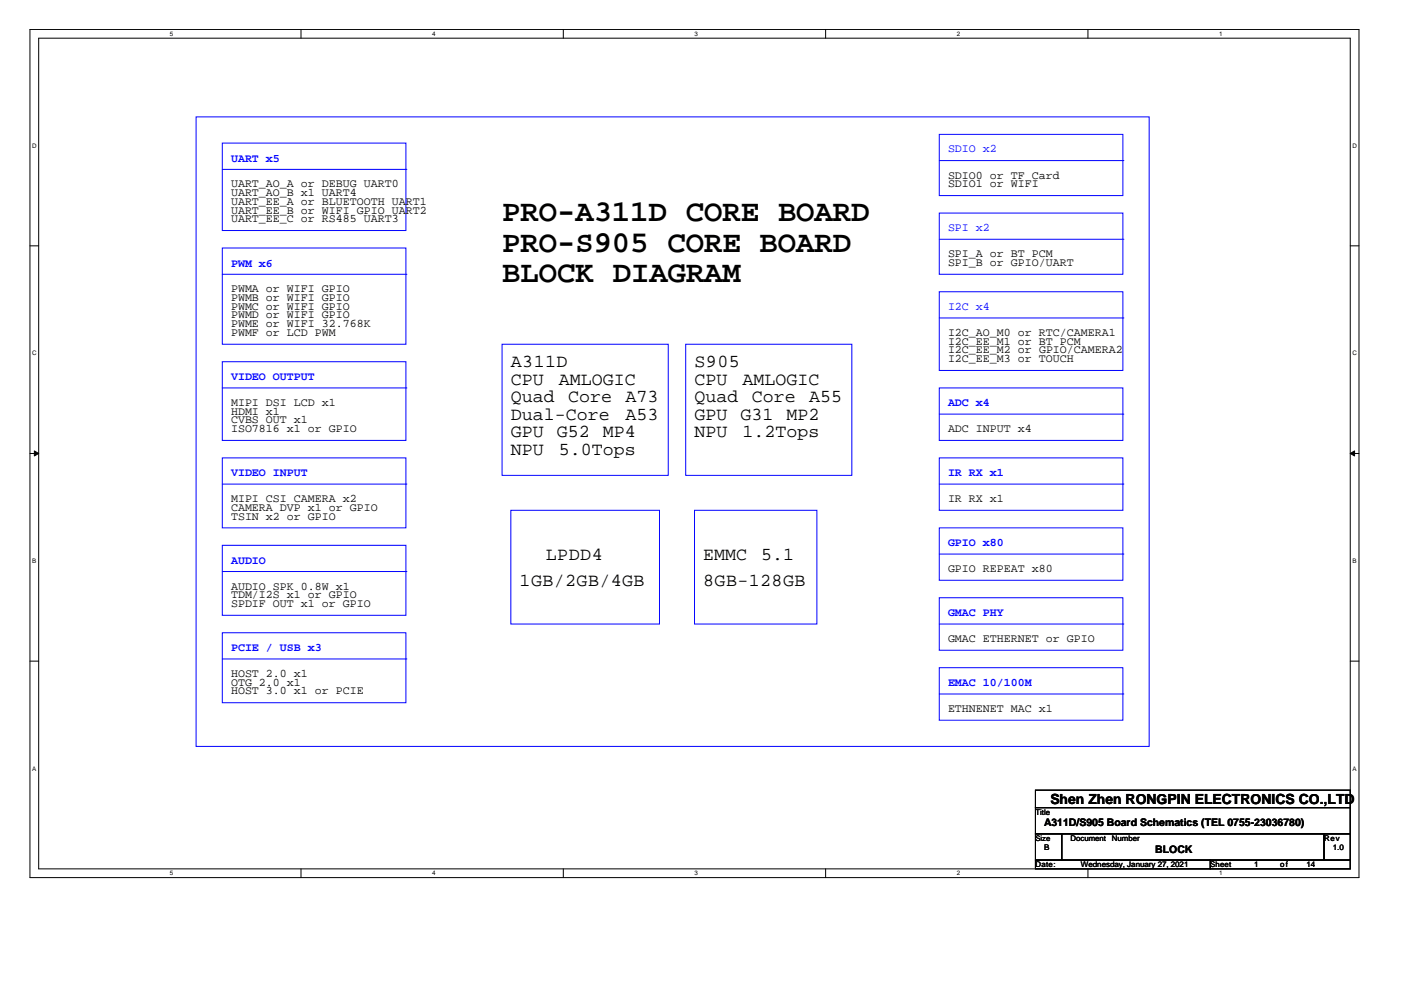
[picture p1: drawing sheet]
<svg xmlns="http://www.w3.org/2000/svg" width="297mm" height="210mm" viewBox="0 0 297 210" stroke-linecap="round" stroke-linejoin="round" font-family="sans-serif">
<defs><g id="words">
<g font-size="6.5">
<text x="106.5" y="46.9">PRO-A311D CORE BOARD</text>
<text x="106.5" y="53.3">PRO-S905 CORE BOARD</text>
<text x="106.5" y="59.8">BLOCK DIAGRAM</text>
</g>
<g font-size="3.9">
<text x="108.3" y="77.9">A311D</text>
<text x="147.2" y="77.9">S905</text>
<text x="108.3" y="81.6">CPU</text>
<text x="118.5" y="81.6">AMLOGIC</text>
<text x="147.2" y="81.6">CPU</text>
<text x="157.4" y="81.6">AMLOGIC</text>
<text x="108.3" y="89">Dual-Core</text>
<text x="108.3" y="85.3">Quad</text>
<text x="120.5" y="85.3">Core</text>
<text x="132.6" y="89">A53</text>
<text x="132.6" y="85.3">A73</text>
<text x="147.2" y="89">GPU</text>
<text x="147.2" y="85.3">Quad</text>
<text x="157" y="89">G31</text>
<text x="159.4" y="85.3">Core</text>
<text x="166.8" y="89">MP2</text>
<text x="171.6" y="85.3">A55</text>
<text x="108.3" y="92.7">GPU</text>
<text x="118.1" y="92.7">G52</text>
<text x="127.8" y="92.7">MP4</text>
<text x="147.2" y="92.7">NPU</text>
<text x="157.4" y="92.7">1.2Tops</text>
<text x="108.3" y="96.4">NPU</text>
<text x="118.5" y="96.4">5.0Tops</text>
<text x="115.7" y="118.7">LPDD4</text>
<text x="149.1" y="118.7">EMMC</text>
<text x="161.4" y="118.7">5.1</text>
<text x="110.2" y="124.2">1GB/2GB/4GB</text>
<text x="149.1" y="124.2">8GB-128GB</text>
</g>
<text font-size="3" x="222.7" y="170.5">Shen Zhen RONGPIN ELECTRONICS CO.,LTD</text>
<g font-size="2.5" fill="#00f">
<text x="49" y="34.3">UART x5</text>
<text x="201" y="32.3">SDIO x2</text>
<text x="201" y="49">SPI x2</text>
<text x="49" y="56.5">PWM x6</text>
<text x="201" y="65.7">I2C x4</text>
<text x="49" y="80.6">VIDEO OUTPUT</text>
<text x="201" y="86.2">ADC x4</text>
<text x="49" y="101">VIDEO INPUT</text>
<text x="201" y="101">IR RX x1</text>
<text x="49" y="119.6">AUDIO</text>
<text x="201" y="115.9">GPIO x80</text>
<text x="201" y="130.7">GMAC PHY</text>
<text x="49" y="138.1">PCIE / USB x3</text>
<text x="201" y="145.5">EMAC 10/100M</text>
</g>
<g font-size="2.5">
<text x="49" y="41.6">UART_AO_B x1 UART4</text>
<text x="49" y="39.7">UART_AO_A or DEBUG UART0</text>
<text x="201" y="39.7">SDIO1 or WIFI</text>
<text x="201" y="37.9">SDIO0 or TF Card</text>
<text x="49" y="47.1">UART_EE_C or RS485 UART3</text>
<text x="49" y="45.3">UART_EE_B or WIFI GPIO UART2</text>
<text x="49" y="43.4">UART_EE_A or BLUETOOTH UART1</text>
<text x="201" y="54.5">SPI_A or BT PCM</text>
<text x="201" y="56.4">SPI_B or GPIO/UART</text>
<text x="49" y="65.7">PWMC or WIFI GPIO</text>
<text x="49" y="63.8">PWMB or WIFI GPIO</text>
<text x="49" y="62">PWMA or WIFI GPIO</text>
<text x="49" y="67.5">PWMD or WIFI GPIO</text>
<text x="49" y="71.2">PWMF or LCD PWM</text>
<text x="49" y="69.4">PWME or WIFI 32.768K</text>
<text x="201" y="71.2">I2C_AO_M0 or RTC/CAMERA1</text>
<text x="201" y="76.8">I2C_EE_M3 or TOUCH</text>
<text x="201" y="73.1">I2C_EE_M1 or BT PCM</text>
<text x="201" y="74.9">I2C_EE_M2 or GPIO/CAMERA2</text>
<text x="49" y="87.9">HDMI x1</text>
<text x="49" y="86.1">MIPI DSI LCD x1</text>
<text x="49" y="89.8">CVBS OUT x1</text>
<text x="49" y="91.6">ISO7816 x1 or GPIO</text>
<text x="201" y="91.6">ADC INPUT x4</text>
<text x="49" y="106.5">MIPI CSI CAMERA x2</text>
<text x="201" y="106.5">IR RX x1</text>
<text x="49" y="108.3">CAMERA DVP x1 or GPIO</text>
<text x="49" y="110.2">TSIN x2 or GPIO</text>
<text x="49" y="125">AUDIO SPK 0.8W x1</text>
<text x="201" y="121.3">GPIO REPEAT x80</text>
<text x="49" y="128.7">SPDIF OUT x1 or GPIO</text>
<text x="49" y="126.8">TDM/I2S x1 or GPIO</text>
<text x="201" y="136.1">GMAC ETHERNET or GPIO</text>
<text x="49" y="143.5">HOST 2.0 x1</text>
<text x="49" y="147.2">HOST 3.0 x1 or PCIE</text>
<text x="49" y="145.4">OTG 2.0 x1</text>
<text x="201" y="151">ETHNENET MAC x1</text>
</g>
<g font-size="2.2">
<text x="221.4" y="175.1">A311D/S905 Board Schematics (TEL 0755-23036780)</text>
<text x="244.9" y="180.9">BLOCK</text>
</g>
<g font-size="1.7">
<text x="219.5" y="172.7">Title</text>
<text x="227" y="178.3">Document</text>
<text x="235.7" y="178.3">Number</text>
<text x="280.7" y="178.3">Rev</text>
<text x="219.5" y="183.8">Date:</text>
<text x="221.4" y="180.1">B</text>
<text x="229.2" y="183.8">Wednesday, January 27, 2021</text>
<text x="256.6" y="183.8">Sheet</text>
<text x="265.9" y="183.8">1</text>
<text x="271.4" y="183.8">of</text>
<text x="277" y="183.8">14</text>
<text x="282.6" y="180.1">1.0</text>
</g>
<text font-size="1.6" x="219.5" y="178.3">Size</text>
<g font-size="1.3">
<text x="36" y="7.6">5</text>
<text x="91.6" y="7.6">4</text>
<text x="147.2" y="7.6">3</text>
<text x="202.8" y="7.6">2</text>
<text x="258.5" y="7.6">1</text>
<text x="6.8" y="31.3">D</text>
<text x="286.8" y="31.3">D</text>
<text x="6.8" y="75.3">C</text>
<text x="286.8" y="75.3">C</text>
<text x="6.8" y="119.4">B</text>
<text x="286.8" y="119.4">B</text>
<text x="6.8" y="163.4">A</text>
<text x="286.8" y="163.4">A</text>
<text x="36" y="185.6">5</text>
<text x="91.6" y="185.6">4</text>
<text x="147.2" y="185.6">3</text>
<text x="202.8" y="185.6">2</text>
<text x="258.5" y="185.6">1</text>
</g>
</g></defs>
<path d="M6.3 6.2h281.8v179.9h-281.8zM8.2 8.1h278.1v176.1h-278.1z" fill="none" stroke="#000" stroke-width=".21"/>
<g fill="#fff">
<path d="M36 6.5h.7v1.4h-.7z"/>
<path d="M36 184.4h.7v1.5h-.7z"/>
</g>
<path d="M63.8 6.2v1.9M63.8 184.2v1.9" fill="none" stroke="#000" stroke-width=".21"/>
<g fill="#fff">
<path d="M91.6 6.5h.8v1.4h-.8z"/>
<path d="M91.6 184.4h.8v1.5h-.8z"/>
</g>
<path d="M119.4 6.2v1.9M119.4 184.2v1.9" fill="none" stroke="#000" stroke-width=".21"/>
<g fill="#fff">
<path d="M147.2 6.5h.8v1.4h-.8z"/>
<path d="M147.2 184.4h.8v1.5h-.8z"/>
</g>
<path d="M175 6.2v1.9M175 184.2v1.9" fill="none" stroke="#000" stroke-width=".21"/>
<g fill="#fff">
<path d="M202.8 6.5h.8v1.4h-.8z"/>
<path d="M202.8 184.4h.8v1.5h-.8z"/>
</g>
<path d="M230.7 6.2v1.9M230.7 184.2v1.9" fill="none" stroke="#000" stroke-width=".21"/>
<g fill="#fff">
<path d="M258.5 6.5h.7v1.4h-.7z"/>
<path d="M258.5 184.4h.7v1.5h-.7z"/>
<path d="M6.8 30.1h1v1.5h-1z"/>
<path d="M286.8 30.1h.9v1.5h-.9z"/>
<path d="M6.8 74.2h1v1.4h-1z"/>
<path d="M286.8 74.2h.9v1.4h-.9z"/>
</g>
<path d="M6.3 52.1h1.9M286.3 52.1h1.8" fill="none" stroke="#000" stroke-width=".21"/>
<g fill="#fff">
<path d="M6.8 118.2h.9v1.4h-.9z"/>
<path d="M286.8 118.2h.9v1.4h-.9z"/>
</g>
<path d="M6.3 96.1h1.9M286.3 96.1h1.8" fill="none" stroke="#000" stroke-width=".21"/>
<g fill="#000" stroke="#000" stroke-width=".21">
<path d="M7.3 95.6l.9 .5-.9 .6z" fill-rule="evenodd"/>
<path d="M286.3 96.1l.9-.5v1.1z" fill-rule="evenodd"/>
</g>
<g fill="#fff">
<path d="M6.8 162.2h.9v1.5h-.9z"/>
<path d="M286.8 162.2h.9v1.5h-.9z"/>
</g>
<path d="M6.3 140.2h1.9M286.3 140.2h1.8M219.5 167.5h66.8v3.7h-66.8zM219.5 171.2h66.8v5.6h-66.8zM219.5 176.8h5.6v5.6h-5.6zM225.1 176.8h55.6v5.6h-55.6zM280.7 176.8h5.6v5.6h-5.6zM219.5 182.4h37.1v1.8h-37.1zM256.6 182.4h29.7v1.8h-29.7z" fill="none" stroke="#000" stroke-width=".21"/>
<g fill="none" stroke="#00f" stroke-width=".21">
<path d="M41.6 24.8h202v133.5h-202zM47.1 30.3h39v18.6h-39zM47.1 35.9h39M86.1 35.9h.1M199.1 28.5h39v13h-39zM199.1 34h39M238.1 34h.1M47.1 52.6h39v20.4h-39zM47.1 58.2h39M86.1 58.2h.1M199.1 45.2h39v13h-39zM199.1 50.7h39"/>
<path d="M238.1 50.7h.1M47.1 76.7h39v16.7h-39zM106.5 73h35.2v27.8h-35.2zM145.4 73h35.2v27.8h-35.2zM199.1 61.9h39v16.6h-39zM199.1 67.4h39M238.1 67.4h.1M47.1 97.1h39v14.8h-39zM47.1 82.3h39M86.1 82.3h.1M199.1 82.3h39v11.1h-39zM199.1 97.1h39v11.1h-39z"/>
<path d="M199.1 87.8h39M238.1 87.8h.1M47.1 115.6h39v14.9h-39zM47.1 102.6h39M86.1 102.6h.1M108.3 108.2h31.5v24.1h-31.5zM147.2 108.2h26v24.1h-26zM199.1 111.9h39v11.1h-39zM199.1 102.6h39M199.1 117.5h39M238.1 102.6h.1M238.1 117.5h.1"/>
<path d="M47.1 134.2h39v14.8h-39zM47.1 121.2h39M47.1 139.7h39M86.1 121.2h.1M86.1 139.7h.1M199.1 126.7h39v11.2h-39zM199.1 132.3h39M238.1 132.3h.1M199.1 141.6h39v11.1h-39zM199.1 147.1h39M238.1 147.1h.1"/>
</g>
<use href="#words"/>
</svg>
